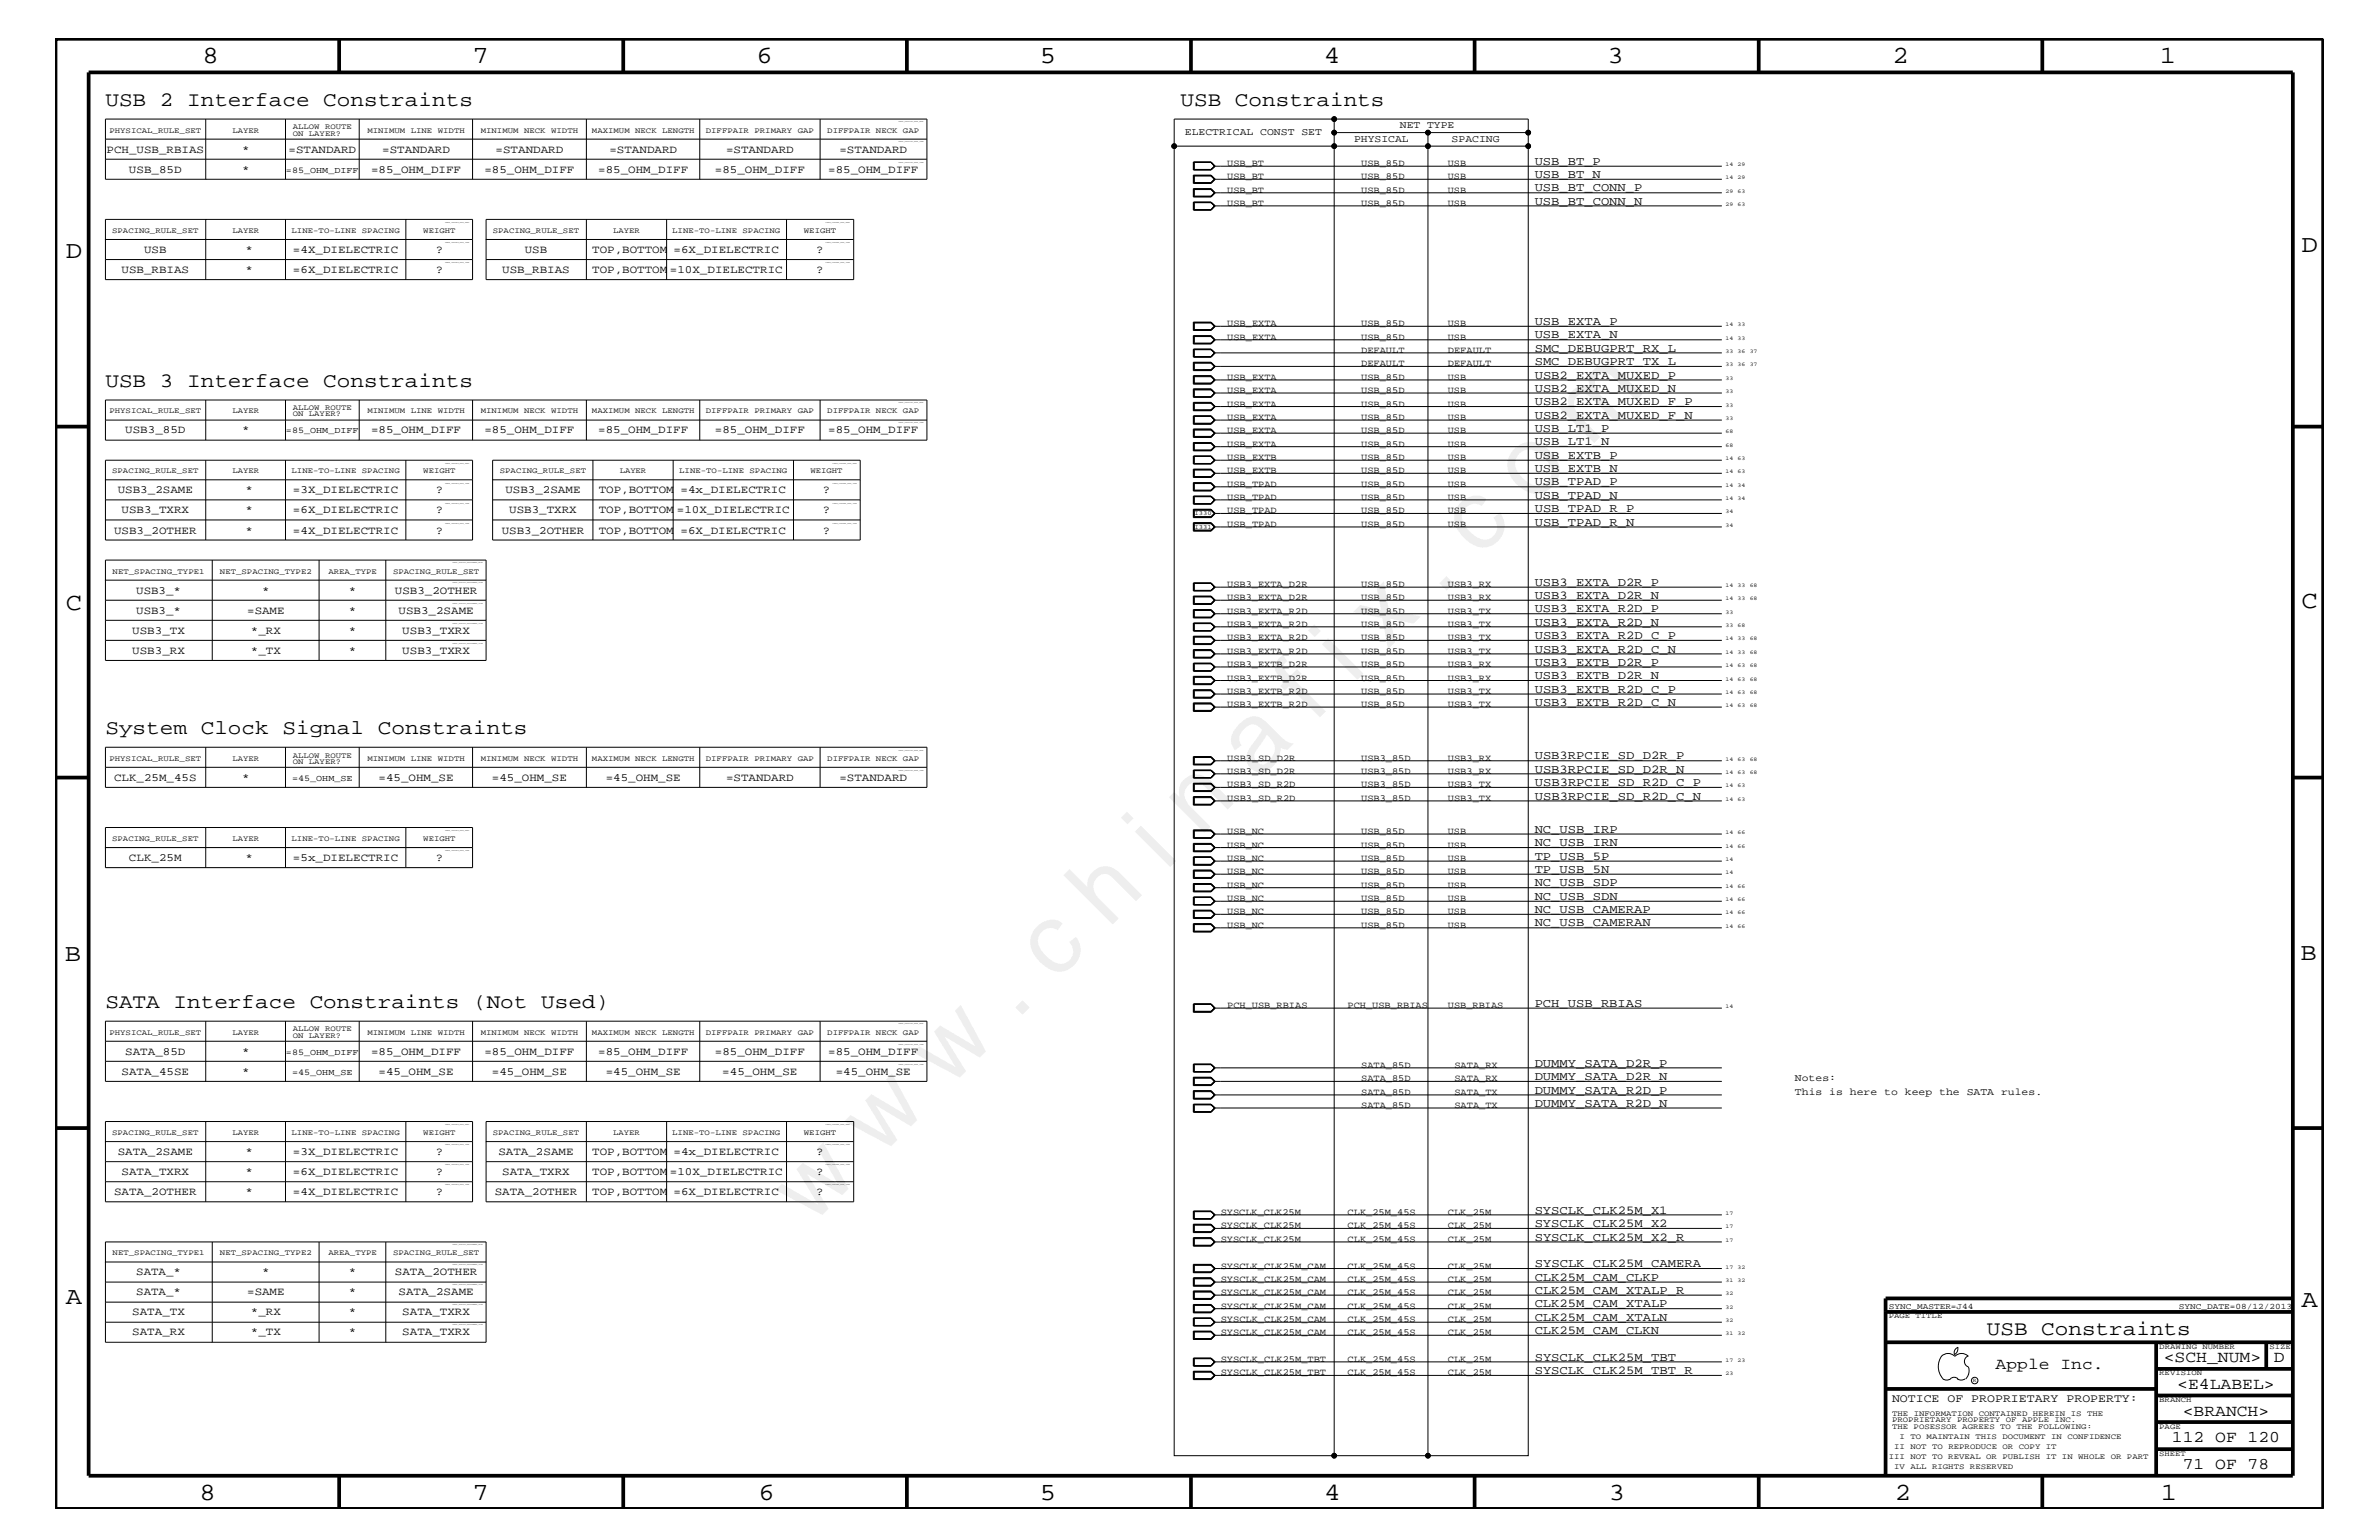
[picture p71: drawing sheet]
<svg xmlns="http://www.w3.org/2000/svg" width="432mm" height="279mm" viewBox="0 0 432 279" stroke-linecap="round" stroke-linejoin="round" font-family="sans-serif">
<defs><g id="words">
<text font-size="17.6" x="147.1" y="222.6" transform="rotate(-45 147.1 222.6)">w w w . c h i n a f i x . c o m</text>
<g font-size="4.5">
<text x="36.7" y="11.5">8</text>
<text x="85.8" y="11.5">7</text>
<text x="137.3" y="11.5">6</text>
<text x="188.7" y="11.5">5</text>
<text x="240.3" y="11.5">4</text>
<text x="291.8" y="11.5">3</text>
<text x="343.5" y="11.5">2</text>
<text x="392" y="11.5">1</text>
<text x="11.9" y="46.8">D</text>
<text x="417.7" y="45.7">D</text>
<text x="11.9" y="110.6">C</text>
<text x="417.7" y="110.4">C</text>
<text x="11.8" y="174.3">B</text>
<text x="417.6" y="174.2">B</text>
<text x="11.9" y="236.7">A</text>
<text x="417.7" y="237.1">A</text>
<text x="36.2" y="272.1">8</text>
<text x="85.8" y="272.1">7</text>
<text x="137.7" y="272.1">6</text>
<text x="188.7" y="272.1">5</text>
<text x="240.4" y="272.1">4</text>
<text x="292" y="272.1">3</text>
<text x="343.9" y="272.1">2</text>
<text x="392.2" y="272.1">1</text>
</g>
<g font-size="3.7">
<text x="19.1" y="19.2">USB 2 Interface Constraints</text>
<text x="214.3" y="19.2">USB Constraints</text>
<text x="19.1" y="70.1">USB 3 Interface Constraints</text>
<text x="19.1" y="133.2">System Clock Signal Constraints</text>
<text x="19.1" y="182.9">SATA Interface Constraints (Not Used)</text>
<text x="360.6" y="242.3">USB Constraints</text>
</g>
<g font-size="3">
<text x="362.2" y="248.4">Apple Inc.</text>
<text x="392.7" y="247.1">&lt;SCH_NUM&gt;</text>
<text x="395.2" y="252">&lt;E4LABEL&gt;</text>
<text x="412.7" y="247.1">D</text>
<text x="396.2" y="256.8">&lt;BRANCH&gt;</text>
<text x="394.2" y="261.6">112 OF 120</text>
<text x="396.2" y="266.6">71 OF 78</text>
</g>
<g font-size="2.2">
<text x="278.6" y="29.9">USB_BT_P</text>
<text x="278.6" y="34.7">USB_BT_CONN_P</text>
<text x="278.6" y="32.3">USB_BT_N</text>
<text x="278.6" y="37.2">USB_BT_CONN_N</text>
<text x="278.6" y="59">USB_EXTA_P</text>
<text x="278.6" y="61.4">USB_EXTA_N</text>
<text x="278.6" y="63.9">SMC_DEBUGPRT_RX_L</text>
<text x="278.6" y="68.7">USB2_EXTA_MUXED_P</text>
<text x="278.6" y="71.1">USB2_EXTA_MUXED_N</text>
<text x="278.6" y="66.2">SMC_DEBUGPRT_TX_L</text>
<text x="278.6" y="73.5">USB2_EXTA_MUXED_F_P</text>
<text x="278.6" y="76">USB2_EXTA_MUXED_F_N</text>
<text x="278.6" y="83.3">USB_EXTB_P</text>
<text x="278.6" y="80.8">USB_LT1_N</text>
<text x="278.6" y="78.3">USB_LT1_P</text>
<text x="278.6" y="85.6">USB_EXTB_N</text>
<text x="278.6" y="88.1">USB_TPAD_P</text>
<text x="278.6" y="95.4">USB_TPAD_R_N</text>
<text x="278.6" y="92.9">USB_TPAD_R_P</text>
<text x="278.6" y="90.5">USB_TPAD_N</text>
<text x="278.6" y="106.3">USB3_EXTA_D2R_P</text>
<text x="278.6" y="111.1">USB3_EXTA_R2D_P</text>
<text x="278.6" y="108.7">USB3_EXTA_D2R_N</text>
<text x="278.6" y="113.6">USB3_EXTA_R2D_N</text>
<text x="278.6" y="115.9">USB3_EXTA_R2D_C_P</text>
<text x="278.6" y="118.4">USB3_EXTA_R2D_C_N</text>
<text x="278.6" y="120.8">USB3_EXTB_D2R_P</text>
<text x="278.6" y="123.2">USB3_EXTB_D2R_N</text>
<text x="278.6" y="125.7">USB3_EXTB_R2D_C_P</text>
<text x="278.6" y="128">USB3_EXTB_R2D_C_N</text>
<text x="278.6" y="137.8">USB3RPCIE_SD_D2R_P</text>
<text x="278.6" y="140.2">USB3RPCIE_SD_D2R_N</text>
<text x="278.6" y="142.6">USB3RPCIE_SD_R2D_C_P</text>
<text x="278.6" y="145.1">USB3RPCIE_SD_R2D_C_N</text>
<text x="278.6" y="153.5">NC_USB_IRN</text>
<text x="278.6" y="151.1">NC_USB_IRP</text>
<text x="278.6" y="156">TP_USB_5P</text>
<text x="278.6" y="160.8">NC_USB_SDP</text>
<text x="278.6" y="158.4">TP_USB_5N</text>
<text x="278.6" y="163.3">NC_USB_SDN</text>
<text x="278.6" y="165.6">NC_USB_CAMERAP</text>
<text x="278.6" y="168.1">NC_USB_CAMERAN</text>
<text x="278.6" y="182.7">PCH_USB_RBIAS</text>
<text x="278.6" y="195.9">DUMMY_SATA_D2R_N</text>
<text x="278.6" y="193.6">DUMMY_SATA_D2R_P</text>
<text x="278.6" y="198.4">DUMMY_SATA_R2D_P</text>
<text x="278.6" y="200.9">DUMMY_SATA_R2D_N</text>
<text x="278.6" y="220.2">SYSCLK_CLK25M_X1</text>
<text x="278.6" y="225.1">SYSCLK_CLK25M_X2_R</text>
<text x="278.6" y="222.6">SYSCLK_CLK25M_X2</text>
<text x="278.6" y="232.4">CLK25M_CAM_CLKP</text>
<text x="278.6" y="229.9">SYSCLK_CLK25M_CAMERA</text>
<text x="278.6" y="234.7">CLK25M_CAM_XTALP_R</text>
<text x="278.6" y="239.6">CLK25M_CAM_XTALN</text>
<text x="278.6" y="237.2">CLK25M_CAM_XTALP</text>
<text x="278.6" y="242">CLK25M_CAM_CLKN</text>
<text x="278.6" y="249.3">SYSCLK_CLK25M_TBT_R</text>
<text x="278.6" y="246.9">SYSCLK_CLK25M_TBT</text>
</g>
<text font-size="2.1" x="343.4" y="254.4">NOTICE OF PROPRIETARY PROPERTY:</text>
<g font-size="2">
<text x="19.3" y="27.7">PCH_USB_RBIAS</text>
<text x="43.9" y="27.7">*</text>
<text x="52.4" y="27.7">=STANDARD</text>
<text x="69.4" y="27.7">=STANDARD</text>
<text x="90" y="27.7">=STANDARD</text>
<text x="110.6" y="27.7">=STANDARD</text>
<text x="131.8" y="27.7">=STANDARD</text>
<text x="152.4" y="27.7">=STANDARD</text>
<text x="23.4" y="31.4">USB_85D</text>
<text x="43.9" y="31.4">*</text>
<text x="67.4" y="31.4">=85_OHM_DIFF</text>
<text x="87.9" y="31.4">=85_OHM_DIFF</text>
<text x="108.6" y="31.4">=85_OHM_DIFF</text>
<text x="129.8" y="31.4">=85_OHM_DIFF</text>
<text x="150.3" y="31.4">=85_OHM_DIFF</text>
<text x="26.2" y="45.9">USB</text>
<text x="44.5" y="45.9">*</text>
<text x="53.2" y="45.9">=4X_DIELECTRIC</text>
<text x="79.1" y="45.9">?</text>
<text x="95.3" y="45.9">USB</text>
<text x="107.5" y="45.9">TOP,BOTTOM</text>
<text x="122.3" y="45.9">=6X_DIELECTRIC</text>
<text x="148.2" y="45.9">?</text>
<text x="22.1" y="49.6">USB_RBIAS</text>
<text x="44.5" y="49.6">*</text>
<text x="53.2" y="49.6">=6X_DIELECTRIC</text>
<text x="79.1" y="49.6">?</text>
<text x="91.1" y="49.6">USB_RBIAS</text>
<text x="107.5" y="49.6">TOP,BOTTOM</text>
<text x="121.6" y="49.6">=10X_DIELECTRIC</text>
<text x="148.2" y="49.6">?</text>
<text x="22.7" y="78.6">USB3_85D</text>
<text x="43.9" y="78.6">*</text>
<text x="67.4" y="78.6">=85_OHM_DIFF</text>
<text x="87.9" y="78.6">=85_OHM_DIFF</text>
<text x="108.6" y="78.6">=85_OHM_DIFF</text>
<text x="129.8" y="78.6">=85_OHM_DIFF</text>
<text x="150.3" y="78.6">=85_OHM_DIFF</text>
<text x="21.4" y="89.5">USB3_2SAME</text>
<text x="44.5" y="89.5">*</text>
<text x="53.2" y="89.5">=3X_DIELECTRIC</text>
<text x="79.1" y="89.5">?</text>
<text x="91.7" y="89.5">USB3_2SAME</text>
<text x="108.7" y="89.5">TOP,BOTTOM</text>
<text x="123.5" y="89.5">=4x_DIELECTRIC</text>
<text x="149.4" y="89.5">?</text>
<text x="22.1" y="93.2">USB3_TXRX</text>
<text x="44.5" y="93.2">*</text>
<text x="53.2" y="93.2">=6X_DIELECTRIC</text>
<text x="79.1" y="93.2">?</text>
<text x="92.4" y="93.2">USB3_TXRX</text>
<text x="108.7" y="93.2">TOP,BOTTOM</text>
<text x="122.9" y="93.2">=10X_DIELECTRIC</text>
<text x="149.4" y="93.2">?</text>
<text x="20.7" y="96.8">USB3_2OTHER</text>
<text x="44.5" y="96.8">*</text>
<text x="53.2" y="96.8">=4X_DIELECTRIC</text>
<text x="79.1" y="96.8">?</text>
<text x="91.1" y="96.8">USB3_2OTHER</text>
<text x="108.7" y="96.8">TOP,BOTTOM</text>
<text x="123.5" y="96.8">=6X_DIELECTRIC</text>
<text x="149.4" y="96.8">?</text>
<text x="24.7" y="107.7">USB3_*</text>
<text x="47.6" y="107.7">*</text>
<text x="63.3" y="107.7">*</text>
<text x="71.7" y="107.7">USB3_2OTHER</text>
<text x="24.7" y="111.4">USB3_*</text>
<text x="44.9" y="111.4">=SAME</text>
<text x="63.3" y="111.4">*</text>
<text x="72.3" y="111.4">USB3_2SAME</text>
<text x="24" y="115">USB3_TX</text>
<text x="24" y="118.6">USB3_RX</text>
<text x="45.6" y="115">*_RX</text>
<text x="45.6" y="118.6">*_TX</text>
<text x="63.3" y="118.6">*</text>
<text x="63.3" y="115">*</text>
<text x="73" y="115">USB3_TXRX</text>
<text x="73" y="118.6">USB3_TXRX</text>
<text x="20.7" y="141.7">CLK_25M_45S</text>
<text x="43.9" y="141.7">*</text>
<text x="68.7" y="141.7">=45_OHM_SE</text>
<text x="89.3" y="141.7">=45_OHM_SE</text>
<text x="109.9" y="141.7">=45_OHM_SE</text>
<text x="131.8" y="141.7">=STANDARD</text>
<text x="152.4" y="141.7">=STANDARD</text>
<text x="23.4" y="156.2">CLK_25M</text>
<text x="44.5" y="156.2">*</text>
<text x="53.2" y="156.2">=5x_DIELECTRIC</text>
<text x="79.1" y="156.2">?</text>
<text x="22.7" y="191.4">SATA_85D</text>
<text x="43.9" y="191.4">*</text>
<text x="67.4" y="191.4">=85_OHM_DIFF</text>
<text x="87.9" y="191.4">=85_OHM_DIFF</text>
<text x="108.6" y="191.4">=85_OHM_DIFF</text>
<text x="129.8" y="191.4">=85_OHM_DIFF</text>
<text x="150.3" y="191.4">=85_OHM_DIFF</text>
<text x="22.1" y="195">SATA_45SE</text>
<text x="43.9" y="195">*</text>
<text x="68.7" y="195">=45_OHM_SE</text>
<text x="89.3" y="195">=45_OHM_SE</text>
<text x="109.9" y="195">=45_OHM_SE</text>
<text x="131.1" y="195">=45_OHM_SE</text>
<text x="151.7" y="195">=45_OHM_SE</text>
<text x="21.4" y="209.6">SATA_2SAME</text>
<text x="44.5" y="209.6">*</text>
<text x="53.2" y="209.6">=3X_DIELECTRIC</text>
<text x="79.1" y="209.6">?</text>
<text x="90.5" y="209.6">SATA_2SAME</text>
<text x="107.5" y="209.6">TOP,BOTTOM</text>
<text x="122.3" y="209.6">=4x_DIELECTRIC</text>
<text x="148.2" y="209.6">?</text>
<text x="22.1" y="213.2">SATA_TXRX</text>
<text x="44.5" y="213.2">*</text>
<text x="53.2" y="213.2">=6X_DIELECTRIC</text>
<text x="79.1" y="213.2">?</text>
<text x="91.1" y="213.2">SATA_TXRX</text>
<text x="107.5" y="213.2">TOP,BOTTOM</text>
<text x="121.6" y="213.2">=10X_DIELECTRIC</text>
<text x="148.2" y="213.2">?</text>
<text x="20.7" y="216.9">SATA_2OTHER</text>
<text x="44.5" y="216.9">*</text>
<text x="53.2" y="216.9">=4X_DIELECTRIC</text>
<text x="79.1" y="216.9">?</text>
<text x="89.8" y="216.9">SATA_2OTHER</text>
<text x="107.5" y="216.9">TOP,BOTTOM</text>
<text x="122.3" y="216.9">=6X_DIELECTRIC</text>
<text x="148.2" y="216.9">?</text>
<text x="24.7" y="231.3">SATA_*</text>
<text x="47.6" y="231.3">*</text>
<text x="63.3" y="231.3">*</text>
<text x="71.7" y="231.3">SATA_2OTHER</text>
<text x="24" y="238.6">SATA_TX</text>
<text x="24.7" y="235">SATA_*</text>
<text x="44.9" y="235">=SAME</text>
<text x="45.6" y="238.6">*_RX</text>
<text x="63.3" y="238.6">*</text>
<text x="63.3" y="235">*</text>
<text x="72.3" y="235">SATA_2SAME</text>
<text x="73" y="238.6">SATA_TXRX</text>
<text x="24" y="242.3">SATA_RX</text>
<text x="45.6" y="242.3">*_TX</text>
<text x="63.3" y="242.3">*</text>
<text x="73" y="242.3">SATA_TXRX</text>
</g>
<g font-size="1.9">
<text x="254.1" y="23.3">NET TYPE</text>
<text x="215.1" y="24.6">ELECTRICAL CONST SET</text>
<text x="245.8" y="25.8">PHYSICAL</text>
<text x="263.5" y="25.8">SPACING</text>
<text x="325.8" y="196.2">Notes:</text>
<text x="325.8" y="198.7">This is here to keep the SATA rules.</text>
</g>
<g font-size="1.7">
<text x="222.8" y="35">USB_BT</text>
<text x="222.8" y="32.5">USB_BT</text>
<text x="222.8" y="30.2">USB_BT</text>
<text x="247.1" y="35">USB_85D</text>
<text x="247.1" y="32.5">USB_85D</text>
<text x="247.1" y="30.2">USB_85D</text>
<text x="262.8" y="35">USB</text>
<text x="262.8" y="32.5">USB</text>
<text x="262.8" y="30.2">USB</text>
<text x="222.8" y="37.4">USB_BT</text>
<text x="247.1" y="37.4">USB_85D</text>
<text x="262.8" y="37.4">USB</text>
<text x="222.8" y="59.2">USB_EXTA</text>
<text x="247.1" y="59.2">USB_85D</text>
<text x="262.8" y="59.2">USB</text>
<text x="222.8" y="61.7">USB_EXTA</text>
<text x="247.1" y="61.7">USB_85D</text>
<text x="247.1" y="64">DEFAULT</text>
<text x="262.8" y="61.7">USB</text>
<text x="262.8" y="64">DEFAULT</text>
<text x="222.8" y="68.9">USB_EXTA</text>
<text x="222.8" y="71.3">USB_EXTA</text>
<text x="247.1" y="68.9">USB_85D</text>
<text x="247.1" y="71.3">USB_85D</text>
<text x="247.1" y="66.5">DEFAULT</text>
<text x="262.8" y="68.9">USB</text>
<text x="262.8" y="71.3">USB</text>
<text x="262.8" y="66.5">DEFAULT</text>
<text x="222.8" y="73.8">USB_EXTA</text>
<text x="222.8" y="76.2">USB_EXTA</text>
<text x="247.1" y="73.8">USB_85D</text>
<text x="247.1" y="76.2">USB_85D</text>
<text x="262.8" y="73.8">USB</text>
<text x="262.8" y="76.2">USB</text>
<text x="222.8" y="83.5">USB_EXTB</text>
<text x="222.8" y="81.1">USB_EXTA</text>
<text x="222.8" y="78.6">USB_EXTA</text>
<text x="247.1" y="83.5">USB_85D</text>
<text x="247.1" y="81.1">USB_85D</text>
<text x="247.1" y="78.6">USB_85D</text>
<text x="262.8" y="83.5">USB</text>
<text x="262.8" y="81.1">USB</text>
<text x="262.8" y="78.6">USB</text>
<text x="222.8" y="85.9">USB_EXTB</text>
<text x="222.8" y="88.3">USB_TPAD</text>
<text x="247.1" y="85.9">USB_85D</text>
<text x="247.1" y="88.3">USB_85D</text>
<text x="262.8" y="85.9">USB</text>
<text x="262.8" y="88.3">USB</text>
<text x="222.8" y="90.7">USB_TPAD</text>
<text x="222.8" y="95.6">USB_TPAD</text>
<text x="222.8" y="93.2">USB_TPAD</text>
<text x="247.1" y="90.7">USB_85D</text>
<text x="247.1" y="95.6">USB_85D</text>
<text x="247.1" y="93.2">USB_85D</text>
<text x="262.8" y="90.7">USB</text>
<text x="262.8" y="95.6">USB</text>
<text x="262.8" y="93.2">USB</text>
<text x="222.8" y="106.5">USB3_EXTA_D2R</text>
<text x="247.1" y="106.5">USB_85D</text>
<text x="262.8" y="106.5">USB3_RX</text>
<text x="222.8" y="111.4">USB3_EXTA_R2D</text>
<text x="222.8" y="108.9">USB3_EXTA_D2R</text>
<text x="222.8" y="113.7">USB3_EXTA_R2D</text>
<text x="247.1" y="108.9">USB_85D</text>
<text x="247.1" y="113.7">USB_85D</text>
<text x="247.1" y="111.4">USB_85D</text>
<text x="262.8" y="111.4">USB3_TX</text>
<text x="262.8" y="108.9">USB3_RX</text>
<text x="262.8" y="113.7">USB3_TX</text>
<text x="222.8" y="116.2">USB3_EXTA_R2D</text>
<text x="222.8" y="118.6">USB3_EXTA_R2D</text>
<text x="247.1" y="116.2">USB_85D</text>
<text x="247.1" y="118.6">USB_85D</text>
<text x="262.8" y="116.2">USB3_TX</text>
<text x="262.8" y="118.6">USB3_TX</text>
<text x="222.8" y="121">USB3_EXTB_D2R</text>
<text x="222.8" y="125.9">USB3_EXTB_R2D</text>
<text x="222.8" y="123.5">USB3_EXTB_D2R</text>
<text x="247.1" y="121">USB_85D</text>
<text x="247.1" y="125.9">USB_85D</text>
<text x="247.1" y="123.5">USB_85D</text>
<text x="262.8" y="121">USB3_RX</text>
<text x="262.8" y="125.9">USB3_TX</text>
<text x="262.8" y="123.5">USB3_RX</text>
<text x="222.8" y="128.3">USB3_EXTB_R2D</text>
<text x="247.1" y="128.3">USB_85D</text>
<text x="262.8" y="128.3">USB3_TX</text>
<text x="222.8" y="142.9">USB3_SD_R2D</text>
<text x="222.8" y="140.4">USB3_SD_D2R</text>
<text x="222.8" y="138">USB3_SD_D2R</text>
<text x="247.1" y="142.9">USB3_85D</text>
<text x="247.1" y="140.4">USB3_85D</text>
<text x="247.1" y="138">USB3_85D</text>
<text x="262.8" y="142.9">USB3_TX</text>
<text x="262.8" y="140.4">USB3_RX</text>
<text x="262.8" y="138">USB3_RX</text>
<text x="222.8" y="145.3">USB3_SD_R2D</text>
<text x="247.1" y="145.3">USB3_85D</text>
<text x="262.8" y="145.3">USB3_TX</text>
<text x="222.8" y="153.8">USB_NC</text>
<text x="222.8" y="151.3">USB_NC</text>
<text x="247.1" y="153.8">USB_85D</text>
<text x="247.1" y="151.3">USB_85D</text>
<text x="262.8" y="153.8">USB</text>
<text x="262.8" y="151.3">USB</text>
<text x="222.8" y="161.1">USB_NC</text>
<text x="222.8" y="158.6">USB_NC</text>
<text x="222.8" y="156.2">USB_NC</text>
<text x="247.1" y="161.1">USB_85D</text>
<text x="247.1" y="158.6">USB_85D</text>
<text x="247.1" y="156.2">USB_85D</text>
<text x="262.8" y="161.1">USB</text>
<text x="262.8" y="158.6">USB</text>
<text x="262.8" y="156.2">USB</text>
<text x="222.8" y="165.9">USB_NC</text>
<text x="222.8" y="163.5">USB_NC</text>
<text x="247.1" y="165.9">USB_85D</text>
<text x="247.1" y="163.5">USB_85D</text>
<text x="262.8" y="165.9">USB</text>
<text x="262.8" y="163.5">USB</text>
<text x="222.8" y="168.3">USB_NC</text>
<text x="247.1" y="168.3">USB_85D</text>
<text x="262.8" y="168.3">USB</text>
<text x="222.8" y="182.9">PCH_USB_RBIAS</text>
<text x="244.6" y="182.9">PCH_USB_RBIAS</text>
<text x="262.8" y="182.9">USB_RBIAS</text>
<text x="247.1" y="196.2">SATA_85D</text>
<text x="247.1" y="193.7">SATA_85D</text>
<text x="264" y="196.2">SATA_RX</text>
<text x="264" y="193.7">SATA_RX</text>
<text x="247.1" y="198.7">SATA_85D</text>
<text x="247.1" y="201">SATA_85D</text>
<text x="264" y="198.7">SATA_TX</text>
<text x="264" y="201">SATA_TX</text>
<text x="221.6" y="220.4">SYSCLK_CLK25M</text>
<text x="244.6" y="220.4">CLK_25M_45S</text>
<text x="262.8" y="220.4">CLK_25M</text>
<text x="221.6" y="222.9">SYSCLK_CLK25M</text>
<text x="221.6" y="225.3">SYSCLK_CLK25M</text>
<text x="244.6" y="222.9">CLK_25M_45S</text>
<text x="244.6" y="225.3">CLK_25M_45S</text>
<text x="262.8" y="222.9">CLK_25M</text>
<text x="262.8" y="225.3">CLK_25M</text>
<text x="221.6" y="232.6">SYSCLK_CLK25M_CAM</text>
<text x="221.6" y="230.2">SYSCLK_CLK25M_CAM</text>
<text x="244.6" y="232.6">CLK_25M_45S</text>
<text x="244.6" y="230.2">CLK_25M_45S</text>
<text x="262.8" y="232.6">CLK_25M</text>
<text x="262.8" y="230.2">CLK_25M</text>
<text x="221.6" y="239.9">SYSCLK_CLK25M_CAM</text>
<text x="221.6" y="237.4">SYSCLK_CLK25M_CAM</text>
<text x="221.6" y="235">SYSCLK_CLK25M_CAM</text>
<text x="244.6" y="239.9">CLK_25M_45S</text>
<text x="244.6" y="237.4">CLK_25M_45S</text>
<text x="244.6" y="235">CLK_25M_45S</text>
<text x="262.8" y="239.9">CLK_25M</text>
<text x="262.8" y="237.4">CLK_25M</text>
<text x="262.8" y="235">CLK_25M</text>
<text x="221.6" y="242.3">SYSCLK_CLK25M_CAM</text>
<text x="244.6" y="242.3">CLK_25M_45S</text>
<text x="262.8" y="242.3">CLK_25M</text>
<text x="221.6" y="249.5">SYSCLK_CLK25M_TBT</text>
<text x="221.6" y="247.1">SYSCLK_CLK25M_TBT</text>
<text x="244.6" y="249.5">CLK_25M_45S</text>
<text x="244.6" y="247.1">CLK_25M_45S</text>
<text x="262.8" y="249.5">CLK_25M</text>
<text x="262.8" y="247.1">CLK_25M</text>
</g>
<g font-size="1.6">
<text x="51.9" y="31.4">=85_OHM_DIFF</text>
<text x="51.9" y="78.6">=85_OHM_DIFF</text>
<text x="53" y="141.7">=45_OHM_SE</text>
<text x="51.9" y="191.4">=85_OHM_DIFF</text>
<text x="53" y="195">=45_OHM_SE</text>
</g>
<g font-size="1.5">
<text x="342.8" y="237.4">SYNC_MASTER=J44</text>
<text x="395.5" y="237.4">SYNC_DATE=08/12/2013</text>
</g>
<g font-size="1.4">
<text x="53.1" y="23.5">ALLOW ROUTE</text>
<text x="19.9" y="24.1">PHYSICAL_RULE_SET</text>
<text x="42.2" y="24.1">LAYER</text>
<text x="53.1" y="24.7">ON LAYER?</text>
<text x="66.7" y="24.1">MINIMUM LINE WIDTH</text>
<text x="87.2" y="24.1">MINIMUM NECK WIDTH</text>
<text x="107.4" y="24.1">MAXIMUM NECK LENGTH</text>
<text x="128.1" y="24.1">DIFFPAIR PRIMARY GAP</text>
<text x="150.2" y="24.1">DIFFPAIR NECK GAP</text>
<text x="20.4" y="42.3">SPACING_RULE_SET</text>
<text x="42.2" y="42.3">LAYER</text>
<text x="52.9" y="42.3">LINE-TO-LINE SPACING</text>
<text x="76.8" y="42.3">WEIGHT</text>
<text x="89.5" y="42.3">SPACING_RULE_SET</text>
<text x="111.3" y="42.3">LAYER</text>
<text x="122" y="42.3">LINE-TO-LINE SPACING</text>
<text x="145.9" y="42.3">WEIGHT</text>
<text x="19.9" y="75">PHYSICAL_RULE_SET</text>
<text x="42.2" y="75">LAYER</text>
<text x="53.1" y="74.4">ALLOW ROUTE</text>
<text x="53.1" y="75.6">ON LAYER?</text>
<text x="66.7" y="75">MINIMUM LINE WIDTH</text>
<text x="87.2" y="75">MINIMUM NECK WIDTH</text>
<text x="107.4" y="75">MAXIMUM NECK LENGTH</text>
<text x="128.1" y="75">DIFFPAIR PRIMARY GAP</text>
<text x="150.2" y="75">DIFFPAIR NECK GAP</text>
<text x="20.4" y="85.9">SPACING_RULE_SET</text>
<text x="42.2" y="85.9">LAYER</text>
<text x="52.9" y="85.9">LINE-TO-LINE SPACING</text>
<text x="76.8" y="85.9">WEIGHT</text>
<text x="90.7" y="85.9">SPACING_RULE_SET</text>
<text x="112.5" y="85.9">LAYER</text>
<text x="123.3" y="85.9">LINE-TO-LINE SPACING</text>
<text x="147.1" y="85.9">WEIGHT</text>
<text x="20.4" y="104.1">NET_SPACING_TYPE1</text>
<text x="39.9" y="104.1">NET_SPACING_TYPE2</text>
<text x="59.6" y="104.1">AREA_TYPE</text>
<text x="71.3" y="104.1">SPACING_RULE_SET</text>
<text x="53.1" y="137.4">ALLOW ROUTE</text>
<text x="19.9" y="138">PHYSICAL_RULE_SET</text>
<text x="42.2" y="138">LAYER</text>
<text x="53.1" y="138.6">ON LAYER?</text>
<text x="66.7" y="138">MINIMUM LINE WIDTH</text>
<text x="87.2" y="138">MINIMUM NECK WIDTH</text>
<text x="107.4" y="138">MAXIMUM NECK LENGTH</text>
<text x="128.1" y="138">DIFFPAIR PRIMARY GAP</text>
<text x="150.2" y="138">DIFFPAIR NECK GAP</text>
<text x="20.4" y="152.6">SPACING_RULE_SET</text>
<text x="42.2" y="152.6">LAYER</text>
<text x="52.9" y="152.6">LINE-TO-LINE SPACING</text>
<text x="76.8" y="152.6">WEIGHT</text>
<text x="19.9" y="187.7">PHYSICAL_RULE_SET</text>
<text x="42.2" y="187.7">LAYER</text>
<text x="53.1" y="187.1">ALLOW ROUTE</text>
<text x="53.1" y="188.3">ON LAYER?</text>
<text x="66.7" y="187.7">MINIMUM LINE WIDTH</text>
<text x="87.2" y="187.7">MINIMUM NECK WIDTH</text>
<text x="107.4" y="187.7">MAXIMUM NECK LENGTH</text>
<text x="128.1" y="187.7">DIFFPAIR PRIMARY GAP</text>
<text x="150.2" y="187.7">DIFFPAIR NECK GAP</text>
<text x="20.4" y="205.9">SPACING_RULE_SET</text>
<text x="42.2" y="205.9">LAYER</text>
<text x="52.9" y="205.9">LINE-TO-LINE SPACING</text>
<text x="76.8" y="205.9">WEIGHT</text>
<text x="89.5" y="205.9">SPACING_RULE_SET</text>
<text x="111.3" y="205.9">LAYER</text>
<text x="122" y="205.9">LINE-TO-LINE SPACING</text>
<text x="145.9" y="205.9">WEIGHT</text>
<text x="20.4" y="227.7">NET_SPACING_TYPE1</text>
<text x="39.9" y="227.7">NET_SPACING_TYPE2</text>
<text x="59.6" y="227.7">AREA_TYPE</text>
<text x="71.3" y="227.7">SPACING_RULE_SET</text>
<text x="342.8" y="239.2">PAGE TITLE</text>
<text x="391.9" y="244.7">DRAWING NUMBER</text>
<text x="411.9" y="244.7">SIZE</text>
<text x="391.9" y="249.5">REVISION</text>
<text x="343.4" y="256.8">THE INFORMATION CONTAINED HEREIN IS THE</text>
<text x="391.9" y="254.4">BRANCH</text>
<text x="343.4" y="258">PROPRIETARY PROPERTY OF APPLE INC.</text>
<text x="343.4" y="259.3">THE POSESSOR AGREES TO THE FOLLOWING:</text>
<text x="343.8" y="262.9">II NOT TO REPRODUCE OR COPY IT</text>
<text x="344.8" y="261.1">I TO MAINTAIN THIS DOCUMENT IN CONFIDENCE</text>
<text x="391.9" y="259.3">PAGE</text>
<text x="342.8" y="264.7">III NOT TO REVEAL OR PUBLISH IT IN WHOLE OR PART</text>
<text x="343.8" y="266.6">IV ALL RIGHTS RESERVED</text>
<text x="391.9" y="264.1">SHEET</text>
</g>
<g font-size="1.2">
<text x="216.8" y="93.5">I330</text>
<text x="216.8" y="96">I331</text>
</g>
<g font-size="1">
<text x="313.2" y="35">29</text>
<text x="313.2" y="32.5">14</text>
<text x="313.2" y="30.2">14</text>
<text x="315.4" y="35">63</text>
<text x="315.4" y="32.5">29</text>
<text x="315.4" y="30.2">29</text>
<text x="313.2" y="37.4">29</text>
<text x="315.4" y="37.4">63</text>
<text x="313.2" y="59.2">14</text>
<text x="315.4" y="59.2">33</text>
<text x="313.2" y="61.7">14</text>
<text x="313.2" y="64">33</text>
<text x="315.4" y="61.7">33</text>
<text x="315.4" y="64">36</text>
<text x="317.6" y="64">37</text>
<text x="313.2" y="68.9">33</text>
<text x="313.2" y="71.3">33</text>
<text x="313.2" y="66.5">33</text>
<text x="315.4" y="66.5">36</text>
<text x="317.6" y="66.5">37</text>
<text x="313.2" y="73.8">33</text>
<text x="313.2" y="76.2">33</text>
<text x="313.2" y="83.5">14</text>
<text x="313.2" y="81.1">68</text>
<text x="313.2" y="78.6">68</text>
<text x="315.4" y="83.5">63</text>
<text x="313.2" y="85.9">14</text>
<text x="313.2" y="88.3">14</text>
<text x="315.4" y="85.9">63</text>
<text x="315.4" y="88.3">34</text>
<text x="313.2" y="90.7">14</text>
<text x="313.2" y="95.6">34</text>
<text x="313.2" y="93.2">34</text>
<text x="315.4" y="90.7">34</text>
<text x="313.2" y="106.5">14</text>
<text x="315.4" y="106.5">33</text>
<text x="317.6" y="106.5">68</text>
<text x="313.2" y="111.4">33</text>
<text x="313.2" y="108.9">14</text>
<text x="313.2" y="113.7">33</text>
<text x="315.4" y="108.9">33</text>
<text x="315.4" y="113.7">68</text>
<text x="317.6" y="108.9">68</text>
<text x="313.2" y="116.2">14</text>
<text x="313.2" y="118.6">14</text>
<text x="315.4" y="116.2">33</text>
<text x="315.4" y="118.6">33</text>
<text x="317.6" y="116.2">68</text>
<text x="317.6" y="118.6">68</text>
<text x="313.2" y="121">14</text>
<text x="313.2" y="125.9">14</text>
<text x="313.2" y="123.5">14</text>
<text x="315.4" y="121">63</text>
<text x="315.4" y="125.9">63</text>
<text x="315.4" y="123.5">63</text>
<text x="317.6" y="121">68</text>
<text x="317.6" y="125.9">68</text>
<text x="317.6" y="123.5">68</text>
<text x="313.2" y="128.3">14</text>
<text x="315.4" y="128.3">63</text>
<text x="317.6" y="128.3">68</text>
<text x="313.2" y="142.9">14</text>
<text x="313.2" y="140.4">14</text>
<text x="313.2" y="138">14</text>
<text x="315.4" y="142.9">63</text>
<text x="315.4" y="140.4">63</text>
<text x="315.4" y="138">63</text>
<text x="317.6" y="140.4">68</text>
<text x="317.6" y="138">68</text>
<text x="313.2" y="145.3">14</text>
<text x="315.4" y="145.3">63</text>
<text x="313.2" y="153.8">14</text>
<text x="313.2" y="151.3">14</text>
<text x="315.4" y="153.8">66</text>
<text x="315.4" y="151.3">66</text>
<text x="313.2" y="161.1">14</text>
<text x="313.2" y="158.6">14</text>
<text x="313.2" y="156.2">14</text>
<text x="315.4" y="161.1">66</text>
<text x="313.2" y="165.9">14</text>
<text x="313.2" y="163.5">14</text>
<text x="315.4" y="165.9">66</text>
<text x="315.4" y="163.5">66</text>
<text x="313.2" y="168.3">14</text>
<text x="315.4" y="168.3">66</text>
<text x="313.2" y="182.9">14</text>
<text x="313.2" y="220.4">17</text>
<text x="313.2" y="222.9">17</text>
<text x="313.2" y="225.3">17</text>
<text x="313.2" y="232.6">31</text>
<text x="313.2" y="230.2">17</text>
<text x="315.4" y="232.6">32</text>
<text x="315.4" y="230.2">32</text>
<text x="313.2" y="239.9">32</text>
<text x="313.2" y="237.4">32</text>
<text x="313.2" y="235">32</text>
<text x="313.2" y="242.3">31</text>
<text x="315.4" y="242.3">32</text>
<text x="313.2" y="249.5">23</text>
<text x="313.2" y="247.1">17</text>
<text x="315.4" y="247.1">23</text>
<text x="358.1" y="250.7">R</text>
</g>
<g font-size=".3">
<text x="163.1" y="22.2">TABLE_PHYSICAL_RULE_HEAD</text>
<text x="163.1" y="29.5">TABLE_PHYSICAL_RULE_ITEM</text>
<text x="163.1" y="25.9">TABLE_PHYSICAL_RULE_ITEM</text>
<text x="80.8" y="40.4">TABLE_SPACING_RULE_HEAD</text>
<text x="149.9" y="40.4">TABLE_SPACING_RULE_HEAD</text>
<text x="80.8" y="44.1">TABLE_SPACING_RULE_ITEM</text>
<text x="80.8" y="47.7">TABLE_SPACING_RULE_ITEM</text>
<text x="149.9" y="47.7">TABLE_SPACING_RULE_ITEM</text>
<text x="149.9" y="44.1">TABLE_SPACING_RULE_ITEM</text>
<text x="163.1" y="73.2">TABLE_PHYSICAL_RULE_HEAD</text>
<text x="163.1" y="76.8">TABLE_PHYSICAL_RULE_ITEM</text>
<text x="80.8" y="87.7">TABLE_SPACING_RULE_ITEM</text>
<text x="80.8" y="84.1">TABLE_SPACING_RULE_HEAD</text>
<text x="151.1" y="84.1">TABLE_SPACING_RULE_HEAD</text>
<text x="151.1" y="87.7">TABLE_SPACING_RULE_ITEM</text>
<text x="80.8" y="95">TABLE_SPACING_RULE_ITEM</text>
<text x="80.8" y="91.4">TABLE_SPACING_RULE_ITEM</text>
<text x="151.1" y="95">TABLE_SPACING_RULE_ITEM</text>
<text x="151.1" y="91.4">TABLE_SPACING_RULE_ITEM</text>
<text x="82.1" y="105.9">TABLE_SPACING_ASSIGNMENT_ITEM</text>
<text x="82.1" y="102.2">TABLE_SPACING_ASSIGNMENT_HEAD</text>
<text x="82.1" y="109.5">TABLE_SPACING_ASSIGNMENT_ITEM</text>
<text x="82.1" y="113.1">TABLE_SPACING_ASSIGNMENT_ITEM</text>
<text x="82.1" y="116.8">TABLE_SPACING_ASSIGNMENT_ITEM</text>
<text x="163.1" y="136.2">TABLE_PHYSICAL_RULE_HEAD</text>
<text x="163.1" y="139.8">TABLE_PHYSICAL_RULE_ITEM</text>
<text x="80.8" y="150.7">TABLE_SPACING_RULE_HEAD</text>
<text x="80.8" y="154.4">TABLE_SPACING_RULE_ITEM</text>
<text x="163.1" y="185.9">TABLE_PHYSICAL_RULE_HEAD</text>
<text x="163.1" y="189.5">TABLE_PHYSICAL_RULE_ITEM</text>
<text x="163.1" y="193.2">TABLE_PHYSICAL_RULE_ITEM</text>
<text x="80.8" y="204.1">TABLE_SPACING_RULE_HEAD</text>
<text x="80.8" y="207.7">TABLE_SPACING_RULE_ITEM</text>
<text x="149.9" y="207.7">TABLE_SPACING_RULE_ITEM</text>
<text x="149.9" y="204.1">TABLE_SPACING_RULE_HEAD</text>
<text x="80.8" y="211.4">TABLE_SPACING_RULE_ITEM</text>
<text x="80.8" y="215">TABLE_SPACING_RULE_ITEM</text>
<text x="149.9" y="215">TABLE_SPACING_RULE_ITEM</text>
<text x="149.9" y="211.4">TABLE_SPACING_RULE_ITEM</text>
<text x="82.1" y="225.9">TABLE_SPACING_ASSIGNMENT_HEAD</text>
<text x="82.1" y="233.2">TABLE_SPACING_ASSIGNMENT_ITEM</text>
<text x="82.1" y="229.6">TABLE_SPACING_ASSIGNMENT_ITEM</text>
<text x="82.1" y="236.8">TABLE_SPACING_ASSIGNMENT_ITEM</text>
<text x="82.1" y="240.5">TABLE_SPACING_ASSIGNMENT_ITEM</text>
</g>
</g></defs>
<g fill="none" stroke="#000" stroke-width=".18">
<path d="M19.1 21.6h149.1v10.9h-149.1zM19.1 28.9h149.1M19.1 25.2h149.1M37.3 21.6v10.9M37.3 39.8v10.9M51.8 21.6v10.9M51.8 39.8v10.9M65.2 21.6v10.9M73.7 39.8v10.9M85.8 21.6v10.9M106.4 21.6v10.9M106.4 39.8v10.9"/>
<path d="M121 39.8v10.9M127 21.6v10.9M142.8 39.8v10.9M148.9 21.6v10.9M213.1 26.5v237.6h29.1M213.1 26.5v-4.9h64.3v2.5h-18.2v2.4h-17v237.6M216.6 31.8h3.2l.8 .7-.8 .8h-3.2zM216.6 34.2h3.2l.8 .8-.8 .7h-3.2zM216.7 29.5h3.1M216.7 36.8h3.1M216.7 31.8h3.1l.7 .7-.7 .7h-3.1zM216.7 29.4v1.4"/>
<path d="M216.7 34.3h3.1l.7 .7-.7 .7h-3.1zM216.7 36.7v1.4M216.7 30.7h3.1M216.7 38h3.1M216.8 31.9h3l.6 .6-.6 .6h-3zM216.8 29.5v1.2M216.8 34.4h3l.6 .6-.6 .6h-3zM216.8 36.8v1.2M219.8 29.4l.8 .8-.8 .6M219.8 36.7l.8 .7-.8 .7M219.8 29.4l.7 .8M219.8 29.5l.7 .7"/>
<path d="M219.8 36.7l.7 .7M219.8 36.8l.7 .6M219.8 29.5l.6 .7M219.8 36.8l.6 .6M219.8 29.4h-3.2v1.4h3.2M219.8 36.7h-3.2v1.4h3.2M220.4 32.5h92.1M220.4 30.2h92.1M220.4 37.4h92.1M220.4 35h92.1M220.4 30.2l-.6 .5M220.4 37.4l-.6 .6"/>
<path d="M220.5 30.2l-.7 .5M220.5 30.2l-.7 .6M220.5 37.4l-.7 .6M220.5 37.4l-.7 .7M242.2 21.6v2.5M259.2 24.1h-17v2.4h-29.1M277.4 24.1v2.4h-18.2v237.6h-17M277.4 26.5v237.6h-18.2M19.1 47.1h66.7M85.8 43.4h-66.7v-3.6h66.7v10.9h-66.7v-7.3M88.2 47.1h66.7M154.9 43.4h-66.7v-3.6h66.7v10.9h-66.7v-7.3"/>
<path d="M220.4 59.2l-.6-.6h-3v1.2M220.5 59.2l-.7-.7h-3.1v1.4M220.6 59.2l-.8-.8h-3.2v1.6M221.6 59.2h90.9M19.1 76.2h149.1M37.3 72.6v7.3M51.8 72.6v7.3M65.2 72.6v7.3M85.8 72.6v7.3M106.4 72.6v7.3M127 72.6v7.3M168.2 72.6h-149.1v7.3h149.1"/>
<path d="M221.6 76.2h90.9M221.6 68.9h90.9M221.6 73.8h90.9M221.6 71.3h90.9M221.6 78.6h90.9M221.6 66.5h90.9M221.6 61.7h90.9M221.6 64h90.9M19.1 90.7h66.7M19.1 94.3h66.7M37.3 83.5v14.5M51.8 83.5v14.5"/>
<path d="M73.7 83.5v14.5M85.8 87.1h-66.7v-3.6h66.7v14.5h-66.7v-10.9M89.4 87.1v10.9h66.7M89.4 90.7h66.7M89.4 94.3h66.7M107.6 83.5v14.5M122.2 83.5v14.5M156.1 83.5h-66.7v3.6h66.7M221.6 83.5h90.9M221.6 90.7h90.9M221.6 81h90.9M221.6 85.9h90.9"/>
<path d="M221.6 88.3h90.9M221.6 95.6h90.9M221.6 93.2h90.9M19.1 108.9h69.1M19.1 112.5h69.1M19.1 116.2h69.1M19.1 105.3v14.5h69.1v-18.2h-69.1v3.7h69.1M38.5 101.6v18.2M57.9 101.6v18.2M70 101.6v18.2M221.6 108.9h90.9M221.6 116.2h90.9"/>
<path d="M221.6 106.5h90.9M221.6 111.4h90.9M221.6 118.6h90.9M221.6 113.7h90.9M19.1 139.2h149.1M37.3 135.6v7.3M51.8 135.6v7.3M65.2 135.6v7.3M85.8 135.6v7.3M106.4 135.6v7.3M127 135.6v7.3M168.2 135.6h-149.1v7.3h149.1"/>
<path d="M221.6 138h90.9M221.6 121h90.9M221.6 125.9h90.9M221.6 123.5h90.9M221.6 128.3h90.9M19.1 153.8v3.6h66.7v-7.3h-66.7v3.7h66.7M37.3 150.1v7.3M51.8 150.1v7.3M73.7 150.1v7.3M221.6 142.9h90.9M221.6 158.6h90.9M221.6 153.8h90.9"/>
<path d="M221.6 156.2h90.9M221.6 151.3h90.9M221.6 145.3h90.9M221.6 140.4h90.9M221.6 168.3h90.9M221.6 165.9h90.9M221.6 161.1h90.9M221.6 163.5h90.9M19.1 192.6h149.1M19.1 188.9h149.1M37.3 185.3v10.9M51.8 185.3v10.9"/>
<path d="M65.2 185.3v10.9M85.8 185.3v10.9M106.4 185.3v10.9M127 185.3v10.9M168.2 185.3h-149.1v10.9h149.1M221.6 196.2h90.9M221.6 198.7h90.9M221.6 193.7h90.9M221.6 182.9h90.9M19.1 207.1v10.9h66.7v-14.5h-66.7v3.6h66.7M19.1 214.4h66.7M19.1 210.8h66.7"/>
<path d="M37.3 203.5v14.5M51.8 203.5v14.5M73.7 203.5v14.5M88.2 207.1v10.9h66.7M88.2 214.4h66.7M88.2 210.8h66.7M106.4 203.5v14.5M121 203.5v14.5M154.9 203.5h-66.7v3.6h66.7M221.6 201h90.9M19.1 232.6h69.1M19.1 239.9h69.1"/>
<path d="M19.1 236.2h69.1M19.1 229v14.5h69.1v-18.2h-69.1v3.7h69.1M38.5 225.3v18.2M57.9 225.3v18.2M70 225.3v18.2M216.6 229.4h3.2l.8 .7-.8 .8h-3.2zM216.6 231.8h3.2l.8 .8-.8 .8h-3.2zM216.6 234.2h3.2l.8 .8-.8 .7h-3.2zM216.6 236.7h3.2l.8 .7-.8 .8h-3.2zM216.7 231.9h3.1l.7 .7M216.7 234.4h3.1M216.7 239.2h3.1"/>
<path d="M216.7 229.5h3.1l.7 .6-.7 .7h-3.1zM216.7 231.8v1.5h3.1l.7-.7M216.7 236.8h3.1l.7 .6-.7 .7h-3.1zM216.7 239.1v1.5M216.7 233.2h3.1M216.8 229.6h3l.6 .5-.6 .6h-3zM216.8 234.4v1.2h3l.6-.6M216.8 236.8h3l.6 .6-.6 .6h-3zM216.8 239.2v1.3M219.8 239.1l.8 .8-.8 .7M219.8 231.8l.7 .8M219.8 234.4l.7 .6"/>
<path d="M219.8 239.1l.7 .8M219.8 239.2l.7 .7M219.8 234.4l.6 .6M219.8 239.2l.6 .7M219.8 239.1h-3.2v1.5h3.2M220.4 230.1h92.1M220.4 232.6h92.1M220.4 235h92.1M220.4 237.4h92.1M220.4 239.9h92.1M220.4 232.6l-.6-.6h-3v1.2M220.4 232.6l-.6 .6"/>
<path d="M220.4 239.9l-.6 .6M220.5 235l-.7-.7h-3.1v1.4M220.5 232.6l-.7 .6M220.5 235l-.7 .7h-3.1M220.5 235l-.7 .7M220.5 239.9l-.7 .6M220.5 239.9l-.7 .7M221.6 225.3h90.9M221.6 222.9h90.9M221.6 220.4h90.9M216.6 241.5h3.2l.8 .8-.8 .7h-3.2zM216.6 248.8h3.2l.8 .7-.8 .8h-3.2z"/>
<path d="M216.7 246.5h3.1M216.7 246.4v1.4M216.7 248.9h3.1l.7 .6-.7 .7h-3.1zM216.7 240.5h3.1M216.7 247.8h3.1M216.8 241.7h3l.6 .6-.6 .6-3-.1zM216.8 246.5v1.3M216.8 248.9h3l.6 .6-.6 .6h-3zM219.8 246.4l.8 .7-.8 .7M219.8 246.4l.7 .7M219.8 246.5l.7 .6M219.8 246.5l.6 .6"/>
<path d="M219.8 246.4h-3.2v1.4h3.2M220.4 242.3h92.1M220.4 247.1h92.1M220.4 249.5h92.1M220.4 247.1l-.6 .7M220.5 242.3l-.7-.7h-3.1v1.4M220.5 242.3l-.7 .6h-3.1M220.5 242.3l-.7 .7M220.5 247.1l-.7 .7M352.4 246.1a1.69 1.69 0 0 1 2.4 0M352.4 246a3.3 3.3 0 0 0 .3 4.1M352.6 250.2l.7 .2 .7-.2"/>
<path d="M354 250.2l.7-.3 .7 .3M354.8 246.1a1.69 1.69 0 0 1 2.5 0M355.3 250.2l.7 .2 .7-.2M355.3 244.4l.1 .3a1.18 1.18 0 0 1-.6 1M355.4 244.4a.99 .99 0 0 0-.6 1.4M357.2 246a1.04 1.04 0 0 0-.6 1 1.04 1.04 0 0 0 .6 1M357.3 248l.1 .7a2.11 2.11 0 0 1-.6 1.5"/>
<circle cx="213.1" cy="26.5" r=".42"/>
<circle cx="242.2" cy="24.1" r=".42"/>
<circle cx="242.2" cy="21.6" r=".42"/>
<circle cx="242.2" cy="26.5" r=".42"/>
<circle cx="259.2" cy="24.1" r=".42"/>
<circle cx="259.2" cy="26.5" r=".42"/>
<circle cx="277.4" cy="24.1" r=".42"/>
<circle cx="277.4" cy="26.5" r=".42"/>
<circle cx="358.4" cy="250.5" r=".59"/>
<circle cx="242.2" cy="264.1" r=".42"/>
<circle cx="259.2" cy="264.1" r=".42"/>
</g>
<g fill="none" stroke="#000" stroke-width=".68" stroke-linecap="butt">
<path d="M10.1 7h411.6v266.8h-411.6zM16.1 13.1h400.1v254.6h-400.1zM61.6 7v6.1M113.1 7v6.1M164.6 7v6.1M216.2 7v6.1M267.6 7v6.1M319.2 7v6.1M370.7 7v6.1M10.1 77.4h6M416.2 77.4h5.5M10.1 141.1h6"/>
<path d="M416.2 141.1h5.5M10.1 204.7h6M416.2 204.7h5.5M342.2 238h74M416.2 235.6h-74v32.1M342.2 243.5h74M342.2 252h49.2M391.4 258h24.8M391.4 253.2h24.8M391.4 248.4h24.8M391.4 243.5v24.2M411.3 243.5v4.9"/>
<path d="M61.6 267.7v6.1M113.1 267.7v6.1M164.6 267.7v6.1M216.2 268v5.8M267.6 267.7v6.1M319.2 267.7v6.1M370.7 267.7v6.1M391.4 262.9h24.8"/>
</g>
<g fill="#000">
<circle cx="213.1" cy="26.5" r=".42"/>
<circle cx="242.1" cy="21.6" r=".42"/>
<circle cx="242.1" cy="26.5" r=".42"/>
<circle cx="242.1" cy="24.1" r=".42"/>
<circle cx="259.2" cy="24.1" r=".42"/>
<circle cx="259.2" cy="26.5" r=".42"/>
<circle cx="277.4" cy="26.5" r=".42"/>
<circle cx="277.4" cy="24.1" r=".42"/>
<circle cx="242.1" cy="264.1" r=".42"/>
<circle cx="259.2" cy="264.1" r=".42"/>
</g>
<use href="#words"/>
</svg>
